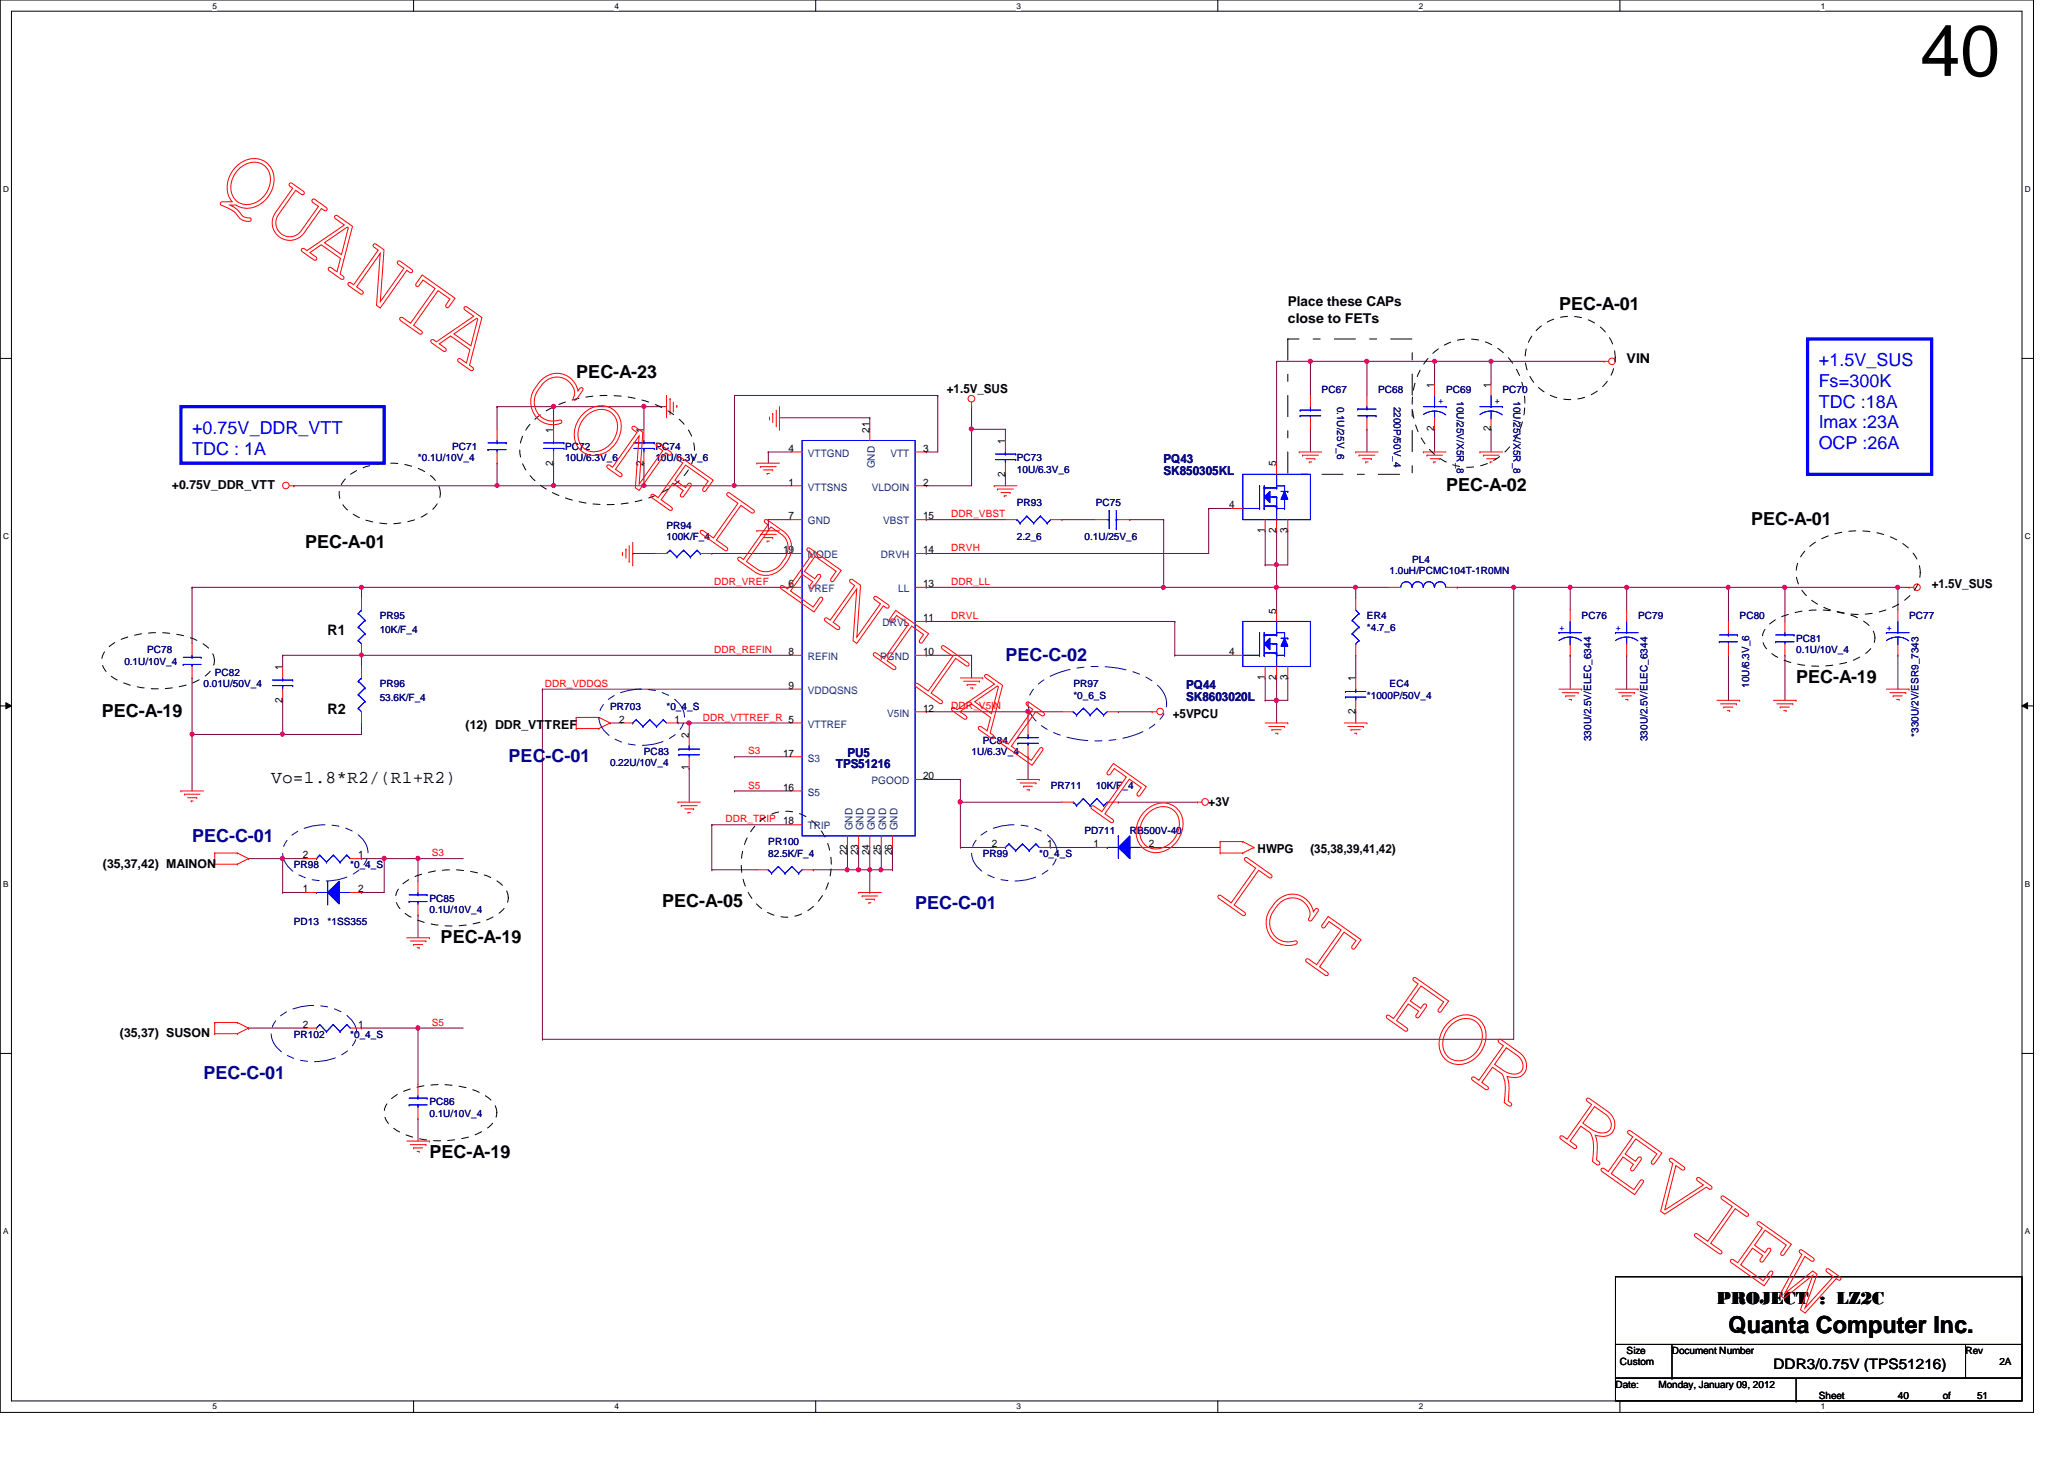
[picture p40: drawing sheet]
<svg xmlns="http://www.w3.org/2000/svg" width="297mm" height="210mm" viewBox="0 0 297 210" stroke-linecap="round" stroke-linejoin="round" font-family="sans-serif">
<defs><g id="words">
<text font-size="10.4" x="276.4" y="10.9">40</text>
<text font-size="3.4" x="248.7" y="191.7">Quanta Computer Inc.</text>
<g font-size="2.6">
<text x="224.4" y="44.7">PEC-A-01</text>
<text x="82.9" y="54.4">PEC-A-23</text>
<text x="208.1" y="70.7">PEC-A-02</text>
<text x="252" y="75.6">PEC-A-01</text>
<text x="43.9" y="78.8">PEC-A-01</text>
<text x="258.5" y="98.3">PEC-A-19</text>
<text x="14.6" y="103.2">PEC-A-19</text>
<text x="39" y="112.6">Vo=1.8*R2/(R1+R2)</text>
<text x="95.3" y="130.5">PEC-A-05</text>
<text x="63.4" y="135.7">PEC-A-19</text>
<text x="61.8" y="166.6">PEC-A-19</text>
<text x="247.1" y="187.7">PROJECT : LZ2C</text>
</g>
<g font-size="2.6" fill="#00f">
<text x="261.7" y="52.7">+1.5V_SUS</text>
<text x="261.7" y="55.7">Fs=300K</text>
<text x="261.7" y="58.6">TDC :18A</text>
<text x="27.6" y="62.4">+0.75V_DDR_VTT</text>
<text x="27.6" y="65.4">TDC : 1A</text>
<text x="261.7" y="61.6">Imax :23A</text>
<text x="261.7" y="64.6">OCP :26A</text>
</g>
<g font-size="2.6" fill="#0000a0">
<text x="144.7" y="95">PEC-C-02</text>
<text x="73.2" y="109.7">PEC-C-01</text>
<text x="27.6" y="121.1">PEC-C-01</text>
<text x="131.7" y="130.8">PEC-C-01</text>
<text x="29.3" y="155.2">PEC-C-01</text>
</g>
<g font-size="2.1">
<text x="47.2" y="91.3">R1</text>
<text x="47.2" y="102.7">R2</text>
<text x="255.2" y="197">DDR3/0.75V (TPS51216)</text>
</g>
<g font-size="1.9">
<text x="185.3" y="44.1">Place these CAPs</text>
<text x="185.3" y="46.4">close to FETs</text>
<text x="234.1" y="52.2">VIN</text>
</g>
<g font-size="1.8">
<text x="136.3" y="56.6">+1.5V_SUS</text>
<text x="24.7" y="70.4">+0.75V_DDR_VTT</text>
<text x="278" y="84.5">+1.5V_SUS</text>
<text x="67" y="104.9">(12) DDR_VTTREF</text>
<text x="168.8" y="103.3">+5VPCU</text>
<text x="173.9" y="115.9">+3V</text>
<text x="14.8" y="124.8">(35,37,42) MAINON</text>
<text x="181" y="122.7">HWPG</text>
<text x="188.6" y="122.7">(35,38,39,41,42)</text>
<text x="17.3" y="149.2">(35,37) SUSON</text>
</g>
<g font-size="1.8" fill="#000080">
<text x="167.5" y="66.7">PQ43</text>
<text x="167.5" y="68.3">SK850305KL</text>
<text x="170.7" y="99.2">PQ44</text>
<text x="170.7" y="100.8">SK8603020L</text>
<text x="120.3" y="110.5">TPS51216</text>
<text x="122" y="108.9">PU5</text>
</g>
<g font-size="1.5">
<text x="206.4" y="55.8" transform="rotate(-90 206.4 55.8)">1</text>
<text x="214.5" y="55.8" transform="rotate(-90 214.5 55.8)">1</text>
<text x="79.6" y="62.2" transform="rotate(-90 79.6 62.2)">1</text>
<text x="92.6" y="62.2" transform="rotate(-90 92.6 62.2)">1</text>
<text x="113.5" y="65">4</text>
<text x="125.1" y="62.2" transform="rotate(-90 125.1 62.2)">21</text>
<text x="132.8" y="65">3</text>
<text x="144.6" y="63.9" transform="rotate(-90 144.6 63.9)">1</text>
<text x="206.4" y="62.1" transform="rotate(-90 206.4 62.1)">2</text>
<text x="214.5" y="62.1" transform="rotate(-90 214.5 62.1)">2</text>
<text x="79.6" y="67" transform="rotate(-90 79.6 67)">2</text>
<text x="92.6" y="67" transform="rotate(-90 92.6 67)">2</text>
<text x="113.5" y="69.8">1</text>
<text x="132.8" y="69.8">2</text>
<text x="144.6" y="68.6" transform="rotate(-90 144.6 68.6)">2</text>
<text x="183.7" y="67.1" transform="rotate(-90 183.7 67.1)">5</text>
<text x="113.5" y="74.7">7</text>
<text x="132.8" y="74.7">15</text>
<text x="176.9" y="73.1">4</text>
<text x="182" y="76.7" transform="rotate(-90 182 76.7)">1</text>
<text x="183.7" y="76.7" transform="rotate(-90 183.7 76.7)">2</text>
<text x="185.3" y="76.7" transform="rotate(-90 185.3 76.7)">3</text>
<text x="112.7" y="79.6">19</text>
<text x="132.8" y="79.6">14</text>
<text x="113.5" y="84.5">6</text>
<text x="132.8" y="89.4">11</text>
<text x="132.8" y="84.5">13</text>
<text x="183.7" y="88.3" transform="rotate(-90 183.7 88.3)">5</text>
<text x="113.5" y="94.2">8</text>
<text x="132.8" y="94.2">10</text>
<text x="176.9" y="94.2">4</text>
<text x="40.6" y="101.1" transform="rotate(-90 40.6 101.1)">2</text>
<text x="40.6" y="96.4" transform="rotate(-90 40.6 96.4)">1</text>
<text x="113.5" y="99.1">9</text>
<text x="182" y="97.8" transform="rotate(-90 182 97.8)">1</text>
<text x="183.7" y="97.8" transform="rotate(-90 183.7 97.8)">2</text>
<text x="185.3" y="97.8" transform="rotate(-90 185.3 97.8)">3</text>
<text x="195.1" y="98" transform="rotate(-90 195.1 98)">1</text>
<text x="89.1" y="104">2</text>
<text x="97.1" y="104">1</text>
<text x="99.1" y="106.1" transform="rotate(-90 99.1 106.1)">2</text>
<text x="132.8" y="102.4">12</text>
<text x="195.1" y="102.7" transform="rotate(-90 195.1 102.7)">2</text>
<text x="99.1" y="110.8" transform="rotate(-90 99.1 110.8)">1</text>
<text x="112.7" y="108.8">17</text>
<text x="112.7" y="113.7">16</text>
<text x="132.8" y="112.1">20</text>
<text x="43.6" y="123.5">2</text>
<text x="51.6" y="123.5">1</text>
<text x="121.9" y="123" transform="rotate(-90 121.9 123)">22</text>
<text x="123.5" y="123" transform="rotate(-90 123.5 123)">23</text>
<text x="125.1" y="123" transform="rotate(-90 125.1 123)">24</text>
<text x="126.8" y="123" transform="rotate(-90 126.8 123)">25</text>
<text x="128.4" y="123" transform="rotate(-90 128.4 123)">26</text>
<text x="142.7" y="121.9">2</text>
<text x="150.7" y="121.9">1</text>
<text x="157.4" y="121.9">1</text>
<text x="165.4" y="121.9">2</text>
<text x="43.6" y="128.4">1</text>
<text x="51.6" y="128.4">2</text>
<text x="43.6" y="147.9">2</text>
<text x="51.6" y="147.9">1</text>
</g>
<g font-size="1.5" fill="#004080">
<text x="116.2" y="65.7">VTTGND</text>
<text x="128.1" y="65.7">VTT</text>
<text x="116.2" y="70.6">VTTSNS</text>
<text x="125.5" y="70.6">VLDOIN</text>
<text x="125.9" y="67.4" transform="rotate(-90 125.9 67.4)">GND</text>
<text x="116.2" y="75.4">GND</text>
<text x="127.1" y="75.4">VBST</text>
<text x="116.2" y="80.3">MODE</text>
<text x="126.7" y="80.3">DRVH</text>
<text x="116.2" y="85.2">VREF</text>
<text x="129.3" y="85.2">LL</text>
<text x="116.2" y="95">REFIN</text>
<text x="126.7" y="95">PGND</text>
<text x="127" y="90.1">DRVL</text>
<text x="116.2" y="99.8">VDDQSNS</text>
<text x="116.2" y="104.7">VTTREF</text>
<text x="127.7" y="103.1">V5IN</text>
<text x="116.2" y="109.6">S3</text>
<text x="125.4" y="112.8">PGOOD</text>
<text x="116.2" y="114.5">S5</text>
<text x="116.2" y="119.3">TRIP</text>
<text x="122.7" y="119.5" transform="rotate(-90 122.7 119.5)">GND</text>
<text x="124.3" y="119.5" transform="rotate(-90 124.3 119.5)">GND</text>
<text x="125.9" y="119.5" transform="rotate(-90 125.9 119.5)">GND</text>
<text x="127.5" y="119.5" transform="rotate(-90 127.5 119.5)">GND</text>
<text x="129.2" y="119.5" transform="rotate(-90 129.2 119.5)">GND</text>
</g>
<g font-size="1.4" fill="#000080">
<text x="190.2" y="56.6">PC67</text>
<text x="192.4" y="58.5" transform="rotate(90 192.4 58.5)">0.1U/25V_6</text>
<text x="198.3" y="56.6">PC68</text>
<text x="200.6" y="58.5" transform="rotate(90 200.6 58.5)">2200P/50V_4</text>
<text x="208.1" y="56.6">PC69</text>
<text x="209.7" y="57.7" transform="rotate(90 209.7 57.7)">10U/25V/X5R_8</text>
<text x="216.2" y="56.6">PC70</text>
<text x="217.8" y="57.7" transform="rotate(90 217.8 57.7)">10U/25V/X5R_8</text>
<text x="65.1" y="64.7">PC71</text>
<text x="81.3" y="64.7">PC72</text>
<text x="94.3" y="64.7">PC74</text>
<text x="60.2" y="66.4">*0.1U/10V_4</text>
<text x="81.3" y="66.4">10U/6.3V_6</text>
<text x="94.3" y="66.4">10U/6.3V_6</text>
<text x="146.3" y="66.4">PC73</text>
<text x="146.3" y="68">10U/6.3V_6</text>
<text x="95.9" y="76.1">PR94</text>
<text x="95.9" y="77.7">100K/F_4</text>
<text x="146.3" y="72.9">PR93</text>
<text x="146.3" y="77.7">2.2_6</text>
<text x="156.1" y="77.7">0.1U/25V_6</text>
<text x="157.7" y="72.9">PC75</text>
<text x="200" y="82.6">1.0uH/PCMC104T-1R0MN</text>
<text x="203.2" y="81">PL4</text>
<text x="54.6" y="89.1">PR95</text>
<text x="196.7" y="89.1">ER4</text>
<text x="227.6" y="89.1">PC76</text>
<text x="235.8" y="89.1">PC79</text>
<text x="250.4" y="89.1">PC80</text>
<text x="274.7" y="89.1">PC77</text>
<text x="17.9" y="95.6">0.1U/10V_4</text>
<text x="21.2" y="94">PC78</text>
<text x="54.6" y="91.1">10K/F_4</text>
<text x="196.7" y="90.8">*4.7_6</text>
<text x="258.5" y="92.4">PC81</text>
<text x="258.5" y="94">0.1U/10V_4</text>
<text x="29.3" y="98.9">0.01U/50V_4</text>
<text x="30.9" y="97.2">PC82</text>
<text x="54.6" y="98.9">PR96</text>
<text x="54.6" y="100.8">53.6K/F_4</text>
<text x="154.5" y="98.9">PR97</text>
<text x="154.5" y="100.5">*0_6_S</text>
<text x="196.7" y="100.5">*1000P/50V_4</text>
<text x="200" y="98.9">EC4</text>
<text x="251.7" y="99" transform="rotate(-90 251.7 99)">10U/6.3V_6</text>
<text x="87.8" y="102.1">PR703</text>
<text x="95.9" y="102.1">*0_4_S</text>
<text x="141.4" y="107">PC84</text>
<text x="229" y="106.6" transform="rotate(-90 229 106.6)">330U/2.5V/ELEC_6344</text>
<text x="237.1" y="106.6" transform="rotate(-90 237.1 106.6)">330U/2.5V/ELEC_6344</text>
<text x="276.1" y="106" transform="rotate(-90 276.1 106)">*330U/2V/ESR9_7343</text>
<text x="87.8" y="110.2">0.22U/10V_4</text>
<text x="92.7" y="108.6">PC83</text>
<text x="139.8" y="108.6">1U/6.3V_4</text>
<text x="151.2" y="113.5">PR711</text>
<text x="157.7" y="113.5">10K/F_4</text>
<text x="42.3" y="124.9">PR98</text>
<text x="50.4" y="124.9">*0_4_S</text>
<text x="110.6" y="121.6">PR100</text>
<text x="110.6" y="123.3">82.5K/F_4</text>
<text x="141.4" y="123.3">PR99</text>
<text x="149.6" y="123.3">*0_4_S</text>
<text x="156.1" y="120">PD711</text>
<text x="162.6" y="120">RB500V-40</text>
<text x="61.8" y="129.8">PC85</text>
<text x="61.8" y="131.4">0.1U/10V_4</text>
<text x="42.3" y="133">PD13</text>
<text x="47.2" y="133">*1SS355</text>
<text x="42.3" y="149.3">PR102</text>
<text x="50.4" y="149.3">*0_4_S</text>
<text x="61.8" y="159">PC86</text>
<text x="61.8" y="160.7">0.1U/10V_4</text>
</g>
<g font-size="1.4" fill="#00f">
<text x="207" y="58.1">+</text>
<text x="215.1" y="58.1">+</text>
<text x="224.4" y="90.7">+</text>
<text x="232.5" y="90.7">+</text>
<text x="271.5" y="90.7">+</text>
</g>
<g font-size="1.4" fill="#f00">
<text x="136.9" y="74.4">DDR_VBST</text>
<text x="136.9" y="79.3">DRVH</text>
<text x="102.8" y="84.2">DDR_VREF</text>
<text x="136.9" y="89.1">DRVL</text>
<text x="136.9" y="84.2">DDR_LL</text>
<text x="102.8" y="93.9">DDR_REFIN</text>
<text x="78.4" y="98.8">DDR_VDDQS</text>
<text x="101.1" y="103.7">DDR_VTTREF_R 5</text>
<text x="136.9" y="102.1">DDR_V5IN</text>
<text x="107.7" y="113.5">S5</text>
<text x="107.7" y="108.5">S3</text>
<text x="104.4" y="118.3">DDR_TRIP 18</text>
<text x="62.1" y="123.2">S3</text>
<text x="62.1" y="147.6">S5</text>
</g>
<g font-size="1.4">
<text x="233.1" y="196.4">Custom</text>
<text x="234.1" y="194.8">Size</text>
<text x="240.6" y="194.8">Document Number</text>
<text x="282.9" y="194.8">Rev</text>
<text x="287.7" y="196.4">2A</text>
<text x="232.5" y="199.6">Date:</text>
<text x="238.7" y="199.6">Monday, January 09, 2012</text>
<text x="261.7" y="201.3">Sheet</text>
<text x="273.1" y="201.3">40</text>
<text x="279.6" y="201.3">of</text>
<text x="284.5" y="201.3">51</text>
</g>
<g font-size="1.2">
<text x="30.6" y="1.2">5</text>
<text x="88.4" y="1.2">4</text>
<text x="146.3" y="1.2">3</text>
<text x="204.2" y="1.2">2</text>
<text x="262" y="1.2">1</text>
<text x=".5" y="27.6">D</text>
<text x="291.4" y="27.6">D</text>
<text x=".5" y="77.6">C</text>
<text x="291.4" y="77.6">C</text>
<text x=".5" y="127.6">B</text>
<text x="291.4" y="127.6">B</text>
<text x=".5" y="177.6">A</text>
<text x="291.4" y="177.6">A</text>
<text x="30.6" y="202.8">5</text>
<text x="88.4" y="202.8">4</text>
<text x="146.3" y="202.8">3</text>
<text x="204.2" y="202.8">2</text>
<text x="262" y="202.8">1</text>
</g>
</g></defs>
<path d="M0 0h292.6v203.2h-292.6zM1.6 1.6h289.4v199.9h-289.4z" fill="none" stroke="#000" stroke-width=".14"/>
<g fill="#fff">
<path d="M30.6 .2h.6v1.3h-.6z"/>
<path d="M30.6 201.7h.6v1.3h-.6z"/>
</g>
<path d="M59.5 0v1.6M59.5 201.5v1.7" fill="none" stroke="#000" stroke-width=".14"/>
<g fill="#fff">
<path d="M88.4 .2h.6v1.3h-.6z"/>
<path d="M88.4 201.7h.6v1.3h-.6z"/>
</g>
<path d="M117.4 0v1.6M117.4 201.5v1.7" fill="none" stroke="#000" stroke-width=".14"/>
<g fill="#fff">
<path d="M146.3 .2h.6v1.3h-.6z"/>
<path d="M146.3 201.7h.6v1.3h-.6z"/>
</g>
<path d="M175.3 0v1.6M175.3 201.5v1.7" fill="none" stroke="#000" stroke-width=".14"/>
<g fill="#fff">
<path d="M204.2 .2h.6v1.3h-.6z"/>
<path d="M204.2 201.7h.6v1.3h-.6z"/>
</g>
<path d="M233.1 0v1.6M233.1 201.5v1.7" fill="none" stroke="#000" stroke-width=".14"/>
<g fill="#fff">
<path d="M262 .2h.6v1.3h-.6z"/>
<path d="M262 201.7h.6v1.3h-.6z"/>
<path d="M.5 26.6h.8v1.3h-.8z"/>
<path d="M291.4 26.6h.8v1.3h-.8z"/>
<path d="M.5 76.5h.8v1.4h-.8z"/>
<path d="M291.4 76.5h.8v1.4h-.8z"/>
</g>
<path d="M0 51.6h1.6M291 51.6h1.6" fill="none" stroke="#000" stroke-width=".14"/>
<g fill="#fff">
<path d="M.5 126.5h.7v1.3h-.7z"/>
<path d="M291.4 126.5h.7v1.3h-.7z"/>
</g>
<path d="M0 101.6h1.6M.8 101.1l.8 .5-.8 .4zM291 101.6l.8-.5v.9zM291 101.6h1.6" fill="none" stroke="#000" stroke-width=".14"/>
<path d="M.8 101.1l.8 .5-.8 .4zM291 101.6l.8-.5v.9z" fill="#000"/>
<g fill="#fff">
<path d="M.5 176.5h.7v1.3h-.7z"/>
<path d="M291.4 176.5h.7v1.3h-.7z"/>
</g>
<path d="M0 151.6h1.6M291 151.6h1.6" fill="none" stroke="#000" stroke-width=".14"/>
<path d="M214.6 52h.1M214.6 52h16.2M42.3 69.9h.1M42.3 69.9h29.2M226 84.5h.1M226 84.5h8.1" fill="none" stroke="#800040" stroke-width=".14"/>
<circle cx="226" cy="84.5" r=".3" fill="#f0f"/>
<circle cx="226" cy="84.5" r=".3" fill="none" stroke="#f0f" stroke-width=".14"/>
<path d="M148 102.4h.1M148 102.4h4.8" fill="none" stroke="#800040" stroke-width=".14"/>
<circle cx="147.9" cy="102.4" r=".31" fill="#f0f"/>
<circle cx="147.9" cy="102.4" r=".31" fill="none" stroke="#f0f" stroke-width=".14"/>
<path d="M169.1 89.4h.1M169.1 89.4v4.9M217.8 84.5h.1M217.8 84.5v65M148 108.9h.1M148 108.9v3.2" fill="none" stroke="#800040" stroke-width=".14"/>
<circle cx="217.8" cy="84.5" r=".3" fill="#f0f"/>
<circle cx="217.8" cy="84.5" r=".3" fill="none" stroke="#f0f" stroke-width=".14"/>
<g fill="none" stroke="#800040" stroke-width=".14">
<path d="M92.7 58.5h.1M92.7 58.5h3.2M206.5 52h.1M206.5 52h8.1M214.6 52h.1M214.6 52v3.2M91.1 79.6h.1M91.1 79.6h3.2M173.9 73.2h.1M173.9 73.2h3.3M182.1 76.4h.1M182.1 76.4v4.9"/>
<path d="M185.3 76.4h.1M185.3 76.4v4.9h-1.6M183.7 81.3h.1M183.7 97.5h.1M183.7 97.5v3.3M185.3 97.5h.1M185.3 97.5v3.3M105.7 113.8h.1M105.7 113.8h8.1"/>
</g>
<circle cx="214.6" cy="52" r=".3" fill="#f0f"/>
<circle cx="214.6" cy="52" r=".3" fill="none" stroke="#f0f" stroke-width=".14"/>
<g fill="none" stroke="#800040" stroke-width=".14">
<path d="M71.5 58.5h.1M71.5 58.5v3.3M79.7 58.5h.1M79.7 58.5v3.3M206.5 52h.1M206.5 52v3.2M102.4 79.6h.1M102.4 79.6h11.4M173.9 73.2h.1M173.9 73.2v6.4M133.3 89.4h.1M133.3 89.4h35.8"/>
<path d="M182.1 97.5h.1M182.1 97.5v3.3M226 94.3h.1M226 84.5h.1M226 84.5v3.3M226 94.3v4.8M234.1 84.5h.1M234.1 94.3h.1M234.1 84.5v3.3M234.1 94.3v4.8M105.7 108.9h.1M105.7 108.9h8.1"/>
<path d="M148 102.4h.1M148 102.4v1.6"/>
</g>
<circle cx="206.5" cy="52" r=".3" fill="#f0f"/>
<circle cx="206.5" cy="52" r=".3" fill="none" stroke="#f0f" stroke-width=".14"/>
<path d="M79.7 58.5h.1M79.7 58.5h13M92.7 58.5h.1M92.7 58.5v3.3M133.3 79.6h.1M133.3 79.6h40.6M169.1 94.3h.1M169.1 94.3h8.1" fill="none" stroke="#800040" stroke-width=".14"/>
<circle cx="92.7" cy="58.5" r=".31" fill="#f0f"/>
<circle cx="92.7" cy="58.5" r=".31" fill="none" stroke="#f0f" stroke-width=".14"/>
<circle cx="79.7" cy="58.5" r=".31" fill="#f0f"/>
<circle cx="79.7" cy="58.5" r=".31" fill="none" stroke="#f0f" stroke-width=".14"/>
<path d="M144.7 68.2h.1M144.7 68.2v1.7M167.5 74.8h.1M167.5 74.8v9.7h-34.2M133.3 84.5h.1M102.4 118.7h.1M102.4 118.7h11.4M183.7 100.8h.1M183.7 100.8h1.6" fill="none" stroke="#800040" stroke-width=".14"/>
<circle cx="183.7" cy="100.7" r=".3" fill="#f0f"/>
<circle cx="183.7" cy="100.7" r=".3" fill="none" stroke="#f0f" stroke-width=".14"/>
<path d="M182.1 100.8h.1M182.1 100.8h1.6M183.7 100.8h.1M183.7 100.8v3.2" fill="none" stroke="#800040" stroke-width=".14"/>
<circle cx="183.7" cy="100.7" r=".3" fill="#f0f"/>
<circle cx="183.7" cy="100.7" r=".3" fill="none" stroke="#f0f" stroke-width=".14"/>
<g fill="none" stroke="#800040" stroke-width=".14">
<path d="M79.7 66.6h.1M79.7 66.6v3.3M92.7 66.6h.1M92.7 66.6v3.3M110.6 65h.1M110.6 74.8h.1M110.6 74.8h3.2M110.6 65h3.2M110.6 65v1.6M110.6 74.8v1.6M125.2 60.1h.1M125.2 60.1v1.7"/>
<path d="M162.6 74.8h.1M162.6 74.8h4.9M183.7 76.4h.1M183.7 76.4v4.9h-1.6M52 84.5h.1M52 84.5h61.8M133.3 94.3h.1M133.3 94.3h6.5M182.1 81.3h.1M183.7 84.5h.1M183.7 84.5v3.3M78.1 149.5h.1"/>
<path d="M78.1 149.5h139.7"/>
</g>
<circle cx="52" cy="84.5" r=".3" fill="#f0f"/>
<circle cx="52" cy="84.5" r=".3" fill="none" stroke="#f0f" stroke-width=".14"/>
<g fill="none" stroke="#800040" stroke-width=".14">
<path d="M105.7 56.9h.1M105.7 56.9h29.3M105.7 56.9v13M135 56.9h.1M135 56.9v8.1M139.8 58.5h.1M139.8 58.5v11.4h-6.5M133.3 69.9h.1M139.8 61.8h.1M139.8 61.8h4.9M144.7 61.8h.1M144.7 61.8v1.6"/>
<path d="M27.6 84.5h.1M27.6 84.5v8.1M139.8 94.3h.1M139.8 94.3v3.2"/>
</g>
<circle cx="139.8" cy="61.7" r=".31" fill="#f0f"/>
<circle cx="139.8" cy="61.7" r=".31" fill="none" stroke="#f0f" stroke-width=".14"/>
<g fill="none" stroke="#800040" stroke-width=".14">
<path d="M71.5 58.5h.1M71.5 58.5h8.2M92.7 69.9h.1M92.7 69.9h13M133.3 74.8h.1M133.3 65h.1M133.3 74.8h11.4M133.3 65h1.7M152.8 74.8h.1M152.8 74.8h4.9M40.7 94.3h.1M40.7 94.3h11.3"/>
<path d="M78.1 99.1h.1M78.1 99.1v50.4M78.1 99.1h35.7"/>
</g>
<circle cx="92.7" cy="69.8" r=".3" fill="#f0f"/>
<circle cx="92.7" cy="69.8" r=".3" fill="none" stroke="#f0f" stroke-width=".14"/>
<path d="M105.7 69.9h.1M105.7 69.9h8.1" fill="none" stroke="#800040" stroke-width=".14"/>
<circle cx="105.7" cy="69.8" r=".3" fill="#f0f"/>
<circle cx="105.7" cy="69.8" r=".3" fill="none" stroke="#f0f" stroke-width=".14"/>
<path d="M167.5 84.5h.1M167.5 84.5h16.2" fill="none" stroke="#800040" stroke-width=".14"/>
<circle cx="167.4" cy="84.5" r=".3" fill="#f0f"/>
<circle cx="167.4" cy="84.5" r=".3" fill="none" stroke="#f0f" stroke-width=".14"/>
<path d="M71.5 66.6h.1M71.5 69.9h.1M71.5 66.6v3.3M71.5 69.9h8.2M27.6 105.7h.1M27.6 105.7v8.1M160.9 102.4h.1M160.9 102.4h4.9" fill="none" stroke="#800040" stroke-width=".14"/>
<circle cx="79.7" cy="69.8" r=".29" fill="#f0f"/>
<circle cx="79.7" cy="69.8" r=".29" fill="none" stroke="#f0f" stroke-width=".14"/>
<circle cx="71.5" cy="69.8" r=".29" fill="#f0f"/>
<circle cx="71.5" cy="69.8" r=".29" fill="none" stroke="#f0f" stroke-width=".14"/>
<path d="M196.7 52h.1M196.7 52h9.8M79.7 69.9h.1M79.7 69.9h13M209.7 84.5h.1M209.7 84.5h16.3M217.8 84.5h.1" fill="none" stroke="#800040" stroke-width=".14"/>
<circle cx="196.7" cy="52" r=".31" fill="#f0f"/>
<circle cx="196.7" cy="52" r=".31" fill="none" stroke="#f0f" stroke-width=".14"/>
<path d="M40.7 105.7h.1M52 104h.1M52 104v1.7h-11.3" fill="none" stroke="#800040" stroke-width=".14"/>
<circle cx="40.6" cy="105.6" r=".29" fill="#f0f"/>
<circle cx="40.6" cy="105.6" r=".29" fill="none" stroke="#f0f" stroke-width=".14"/>
<path d="M27.6 97.5h.1M27.6 97.5v8.2M27.6 105.7h.1M40.7 100.8h.1M40.7 100.8v4.9h-13.1" fill="none" stroke="#800040" stroke-width=".14"/>
<circle cx="27.6" cy="105.6" r=".3" fill="#f0f"/>
<circle cx="27.6" cy="105.6" r=".3" fill="none" stroke="#f0f" stroke-width=".14"/>
<g fill="none" stroke="#800040" stroke-width=".14">
<path d="M112.2 60.1h.1M112.2 60.1h13M27.6 84.5h.1M27.6 84.5h24.4M40.7 94.3h.1M40.7 94.3v1.6M52 94.3h.1M52 84.5h.1M52 84.5v1.6M52 94.3v1.6M52 94.3h61.8M273.1 84.5h.1"/>
<path d="M273.1 84.5h1.6"/>
</g>
<circle cx="52" cy="94.2" r=".3" fill="#f0f"/>
<circle cx="52" cy="94.2" r=".3" fill="none" stroke="#f0f" stroke-width=".14"/>
<path d="M183.7 52h.1M183.7 52v14.6M183.7 52h13M188.6 52h.1M188.6 52v4.9M196.7 52h.1M196.7 52v4.9" fill="none" stroke="#800040" stroke-width=".14"/>
<circle cx="188.6" cy="52" r=".31" fill="#f0f"/>
<circle cx="188.6" cy="52" r=".31" fill="none" stroke="#f0f" stroke-width=".14"/>
<path d="M188.6 61.8h.1M188.6 61.8v3.2M196.7 61.8h.1M196.7 61.8v3.2M248.7 94.3h.1M248.7 94.3v6.5M256.9 94.3h.1M256.9 84.5h.1M256.9 84.5v4.9M256.9 94.3v6.5" fill="none" stroke="#800040" stroke-width=".14"/>
<circle cx="256.8" cy="84.5" r=".3" fill="#f0f"/>
<circle cx="256.8" cy="84.5" r=".3" fill="none" stroke="#f0f" stroke-width=".14"/>
<path d="M248.7 84.5h.1M248.7 84.5v4.9" fill="none" stroke="#800040" stroke-width=".14"/>
<circle cx="248.7" cy="84.5" r=".3" fill="#f0f"/>
<circle cx="248.7" cy="84.5" r=".3" fill="none" stroke="#f0f" stroke-width=".14"/>
<path d="M183.7 81.3h.1M183.7 81.3v3.2M195.1 94.3h.1M195.1 94.3v3.2M248.7 84.5h.1M248.7 84.5h8.2M195.1 102.4h.1M195.1 102.4v1.6" fill="none" stroke="#800040" stroke-width=".14"/>
<circle cx="183.7" cy="81.2" r=".3" fill="#f0f"/>
<circle cx="183.7" cy="81.2" r=".3" fill="none" stroke="#f0f" stroke-width=".14"/>
<path d="M183.7 84.5h.1M183.7 84.5h11.4M195.1 84.5h.1M195.1 84.5v1.6M133.3 102.4h.1M133.3 102.4h14.7" fill="none" stroke="#800040" stroke-width=".14"/>
<circle cx="195.1" cy="84.5" r=".3" fill="#f0f"/>
<circle cx="195.1" cy="84.5" r=".3" fill="none" stroke="#f0f" stroke-width=".14"/>
<circle cx="183.7" cy="84.5" r=".3" fill="#f0f"/>
<circle cx="183.7" cy="84.5" r=".3" fill="none" stroke="#f0f" stroke-width=".14"/>
<path d="M234.1 84.5h.1M234.1 84.5h14.6M256.9 84.5h.1M256.9 84.5h16.2" fill="none" stroke="#800040" stroke-width=".14"/>
<circle cx="234.1" cy="84.5" r=".3" fill="#f0f"/>
<circle cx="234.1" cy="84.5" r=".3" fill="none" stroke="#f0f" stroke-width=".14"/>
<path d="M195.1 84.5h.1M195.1 84.5h4.9M99.2 104h.1M99.2 104h14.6" fill="none" stroke="#800040" stroke-width=".14"/>
<circle cx="99.2" cy="104" r=".31" fill="#f0f"/>
<circle cx="99.2" cy="104" r=".31" fill="none" stroke="#f0f" stroke-width=".14"/>
<g fill="none" stroke="#800040" stroke-width=".14">
<path d="M87.8 104h.1M87.8 104h1.6M97.6 104h.1M97.6 104h1.6M99.2 110.5h.1M99.2 104h.1M99.2 104v1.7M99.2 110.5v4.9M138.2 115.4h.1M138.2 115.4v6.5M138.2 115.4h14.6M138.2 121.9h.1"/>
<path d="M138.2 121.9h4.9M151.2 121.9h.1M151.2 121.9h6.5"/>
</g>
<circle cx="138.2" cy="115.4" r=".31" fill="#f0f"/>
<circle cx="138.2" cy="115.4" r=".31" fill="none" stroke="#f0f" stroke-width=".14"/>
<g fill="none" stroke="#800040" stroke-width=".14">
<path d="M160.9 115.4h.1M160.9 115.4h11.4M60.2 123.5h.1M60.2 131.7h.1M60.2 123.5v3.3M60.2 131.7v3.2M60.2 123.5h6.5M165.8 121.9h.1M165.8 121.9h9.8M52 147.9h.1M52 147.9h8.2M60.2 147.9h.1"/>
<path d="M60.2 147.9v8.1"/>
</g>
<circle cx="60.1" cy="123.5" r=".31" fill="#f0f"/>
<circle cx="60.1" cy="123.5" r=".31" fill="none" stroke="#f0f" stroke-width=".14"/>
<path d="M40.7 123.5h.1M40.7 123.5h3.2" fill="none" stroke="#800040" stroke-width=".14"/>
<circle cx="40.6" cy="123.5" r=".31" fill="#f0f"/>
<circle cx="40.6" cy="123.5" r=".31" fill="none" stroke="#f0f" stroke-width=".14"/>
<path d="M60.2 147.9h.1M60.2 147.9h6.5" fill="none" stroke="#800040" stroke-width=".14"/>
<circle cx="60.1" cy="147.9" r=".31" fill="#f0f"/>
<circle cx="60.1" cy="147.9" r=".31" fill="none" stroke="#f0f" stroke-width=".14"/>
<path d="M52 128.4h.1M55.3 123.5h.1M55.3 123.5h4.9M55.3 123.5v4.9h-3.3M60.2 160.9h.1M60.2 160.9v3.3" fill="none" stroke="#800040" stroke-width=".14"/>
<circle cx="55.3" cy="123.5" r=".31" fill="#f0f"/>
<circle cx="55.3" cy="123.5" r=".31" fill="none" stroke="#f0f" stroke-width=".14"/>
<g fill="none" stroke="#800040" stroke-width=".14">
<path d="M273.1 94.3h.1M273.1 84.5h.1M273.1 84.5v3.3M273.1 94.3v4.8M35.8 123.5h.1M35.8 123.5h4.9M40.7 128.4h.1M40.7 123.5h.1M40.7 128.4h3.2M40.7 123.5v4.9M52 123.5h.1M52 123.5h3.3"/>
<path d="M35.8 147.9h.1M35.8 147.9h8.1"/>
</g>
<circle cx="273.1" cy="84.5" r=".3" fill="#f0f"/>
<circle cx="273.1" cy="84.5" r=".3" fill="none" stroke="#f0f" stroke-width=".14"/>
<path d="M123.6 125.1h.1M123.6 125.1h1.6M126.8 125.1h.1M126.8 121.9v3.2" fill="none" stroke="#800040" stroke-width=".14"/>
<circle cx="126.8" cy="125.1" r=".3" fill="#f0f"/>
<circle cx="126.8" cy="125.1" r=".3" fill="none" stroke="#f0f" stroke-width=".14"/>
<path d="M125.2 125.1h.1M125.2 125.1h1.6" fill="none" stroke="#800040" stroke-width=".14"/>
<circle cx="125.2" cy="125.1" r=".3" fill="#f0f"/>
<circle cx="125.2" cy="125.1" r=".3" fill="none" stroke="#f0f" stroke-width=".14"/>
<g fill="none" stroke="#800040" stroke-width=".14">
<path d="M102.4 125.1h.1M102.4 125.1h6.5M117 125.1h.1M117 125.1h6.6M122 125.1h.1M122 121.9v3.2M123.6 125.1h.1M125.2 128.4h.1M125.2 125.1v3.3M126.8 125.1h.1M126.8 125.1h1.6M128.4 125.1h.1"/>
<path d="M128.4 121.9v3.2"/>
</g>
<circle cx="121.9" cy="125.1" r=".3" fill="#f0f"/>
<circle cx="121.9" cy="125.1" r=".3" fill="none" stroke="#f0f" stroke-width=".14"/>
<circle cx="123.6" cy="125.1" r=".31" fill="#f0f"/>
<circle cx="123.6" cy="125.1" r=".31" fill="none" stroke="#f0f" stroke-width=".14"/>
<g fill="none" stroke="#800040" stroke-width=".14">
<path d="M206.5 61.8h.1M206.5 61.8v3.2M214.6 61.8h.1M214.6 61.8v3.2M102.4 118.7h.1M102.4 118.7v6.4M133.3 112.1h4.9M138.2 112.1h.1M138.2 115.4h.1M138.2 112.1v3.3M123.6 121.9h.1M123.6 121.9v3.2"/>
<path d="M125.2 125.1h.1M125.2 121.9v3.2"/>
</g>
<g fill="none" stroke="#f00" stroke-width=".14">
<path d="M95.9 56.9h.1M95.9 56.9v3.2M96.4 57.4h.1M96.4 57.4v2.2M96.9 59.1h.1M96.9 57.9v1.2M97.4 58.3h.1M97.4 58.3v.4M110.7 60v.3M111.2 59.5h.1M111.2 59.5v1.3M111.7 59v2.3"/>
<path d="M112.2 58.5v3.3M139.8 58.5h.1M139.8 57.9v.6M230.8 52h.1M230.8 52h.7M41.7 69.9h.6M42.3 69.9h.1M89.6 79.8h.1M89.6 79.5v.3M90.1 79h.1M90.1 79v1.3M90.5 78.5v2.3"/>
<path d="M91.1 78v3.3M108.9 66.6h.1M108.9 76.4h.1M108.9 66.6h3.3M108.9 76.4h3.3M109.4 67.1h.1M109.4 76.9h.1M109.4 67.1h2.3M109.4 76.9h2.3M109.9 67.6h1.3M109.9 77.3h1.3M110.4 68.1h.1"/>
<path d="M110.4 77.9h.1M110.4 68.1h.3M110.4 77.9h.3M110.7 60.3h.1M111.2 67.6h.1M111.2 77.3h.1M111.7 61.3h.1M112.2 61.8h.1M143.1 69.9h.1M143.1 69.9h3.2M143.5 70.4h.1M143.5 70.4h2.3"/>
<path d="M144.1 70.9h1.3M144.5 71.3h.1M144.5 71.3h.4M145.4 70.9h.1M187 65h.1M187 65h3.2M187.4 65.5h.1M187.4 65.5h2.3M188 66h1.2M188.4 66.5h.1M188.4 66.5h.4M189.2 66h.1"/>
<path d="M195.1 65h.1M195.1 65h3.2M195.6 65.5h.1M195.6 65.5h2.3M196.1 66h1.3M196.6 66.5h.1M196.6 66.5h.3M197.4 66h.1M204.8 65h.1M204.8 65h3.3M205.4 65.5h.1M205.4 65.5h2.2"/>
<path d="M205.8 66h1.3M206.3 66.5h.1M206.3 66.5h.3M207.1 66h.1M213 65h.1M213 65h3.2M213.5 65.5h.1M213.5 65.5h2.2M213.9 66h1.4M214.5 66.5h.1M214.5 66.5h.3M215.3 66h.1"/>
<path d="M90.5 80.8h.1M91.1 81.3h.1M138.2 97.5h3.2M138.7 98h2.3M139.2 98.5h.1M139.2 98.5h1.3M139.7 99h.3M140 99h.1M141 98h.1M141.4 97.5h.1M224.4 99.1h3.2M224.8 99.7h2.3"/>
<path d="M227.1 99.7h.1M227.6 99.1h.1M232.5 99.1h3.3M233 99.7h2.2M235.2 99.7h.1M235.8 99.1h.1M271.5 99.1h3.2M272 99.7h2.3M274.3 99.7h.1M274.7 84.5h.1M274.7 99.1h.1M274.7 84.5h.7"/>
<path d="M26 113.8h.1M26 113.8h3.3M26.5 114.3h.1M26.5 114.3h2.3M27 114.8h1.3M27.5 115.2h.1M27.5 115.2h.3M28.3 114.8h.1M82.9 104.8h.1M82.9 103.2h.1M82.9 104.8h3.3M82.9 103.2v1.6"/>
<path d="M82.9 103.2h3.3M86.2 104.8h.1M86.2 103.2h.1M86.2 103.2l1.6 .8M87.8 104h.1M87.8 104l-1.6 .8M97.6 115.4h.1M97.6 115.4h3.2M98 115.9h.1M98 115.9h2.3M98.5 116.4h1.3M99 116.9h.1"/>
<path d="M99 116.9h.4M99.8 116.4h.1M146.3 112.1h3.3M146.8 112.6h2.3M147.3 113.1h.1M147.3 113.1h1.3M147.8 113.6h.3M148.1 113.6h.1M149.1 112.6h.1M149.6 112.1h.1M165.8 102.4h.1M165.8 102.4h.7"/>
<path d="M172.3 115.4h.1M172.3 115.4h.7M182.1 104h3.2M182.6 104.5h2.3M183 105h.1M183 105h1.4M183.6 105.5h.3M183.9 105.5h.1M184.9 104.5h.1M185.3 104h.1M193.5 104h3.2M194 104.5h2.2"/>
<path d="M194.4 105h.1M194.4 105h1.3M194.9 105.5h.3M195.2 105.5h.1M196.2 104.5h.1M196.7 104h.1M225.3 100.1h.1M225.3 100.1h1.3M225.8 100.6h.3M226.1 100.6h.1M233.5 100.1h.1M233.5 100.1h1.3"/>
<path d="M233.9 100.6h.4M234.3 100.6h.1M247.1 100.8h3.3M247.6 101.3h2.3M248.1 101.7h.1M248.1 101.7h1.3M248.6 102.2h.3M248.9 102.2h.1M249.9 101.3h.1M250.4 100.8h.1M255.2 100.8h3.3M255.7 101.3h2.3"/>
<path d="M256.2 101.7h.1M256.2 101.7h1.3M256.7 102.2h.3M257 102.2h.1M258 101.3h.1M258.5 100.8h.1M272.5 100.1h.1M272.5 100.1h1.3M273 100.6h.3M273.3 100.6h.1M30.9 124.3h.1M30.9 122.7h.1"/>
<path d="M30.9 122.7v1.6M30.9 122.7h3.3M30.9 124.3h3.3M34.2 124.3h.1M34.2 122.7h.1M34.2 122.7l1.6 .8M35.8 123.5h.1M35.8 123.5l-1.6 .8M58.5 134.9h3.3M59.1 135.4h2.2M59.5 135.9h.1M59.5 135.9h1.3"/>
<path d="M60 136.4h.3M60.3 136.4h.1M61.3 135.4h.1M61.8 134.9h.1M123.6 128.4h.1M123.6 128.4h3.2M124.1 128.9h.1M124.1 128.9h2.2M124.5 129.4h1.4M125 129.9h.1M125 129.9h.3M125.9 129.4h.1"/>
<path d="M175.6 121.1h.1M175.6 122.7h.1M175.6 122.7h3.3M175.6 121.1h3.3M175.6 121.1v1.6M178.9 122.7h.1M178.9 121.1h.1M178.9 121.1l1.6 .8M180.5 121.9h.1M180.5 121.9l-1.6 .8M30.9 148.7h.1M30.9 147.1h.1"/>
<path d="M30.9 148.7h3.3M30.9 147.1v1.6M30.9 147.1h3.3M34.2 148.7h.1M34.2 147.1h.1M34.2 147.1l1.6 .8M35.8 147.9h.1M35.8 147.9l-1.6 .8M58.5 164.2h3.3M59.1 164.7h2.2M59.5 165.1h.1M59.5 165.1h1.3"/>
<path d="M60 165.7h.3M60.3 165.7h.1M61.3 164.7h.1M61.8 164.2h.1"/>
<circle cx="139.8" cy="57.4" r=".48"/>
<circle cx="232" cy="52" r=".47"/>
<circle cx="41.1" cy="69.8" r=".47"/>
<circle cx="275.9" cy="84.5" r=".47"/>
<circle cx="167" cy="102.4" r=".47"/>
<circle cx="173.4" cy="115.4" r=".48"/>
</g>
<path d="M232.5 183.7h58.5v14.6h-58.5zM232.5 198.3h58.5v3.2h-58.5zM232.5 193.4h58.5v4.9h-58.5zM240.6 198.3h.1M240.6 193.4v4.9M258.5 198.3v3.2M282.9 193.4h.1M282.9 193.4v4.9M258.5 201.5h.1" fill="none" stroke="#000" stroke-width=".14"/>
<path d="M26 58.5h29.3v8.1h-29.3zM260.1 48.8h17.9v19.4h-17.9z" fill="none" stroke="#00f" stroke-width=".47"/>
<path d="M185.3 48.8h17.9v19.4h-17.9z" fill="none" stroke="#000" stroke-width=".14" stroke-dasharray="3 2 1 2"/>
<path d="M206.4 50.7a7.5 7.5 0 0 1 11.4 1.6 10 10 0 0 1-2.4 13.7 7.4 7.4 0 0 1-10.5-2.4 10.1 10.1 0 0 1 1.5-12.9zM221.4 47.3a6.7 6.7 0 0 1 10.7 2.3 6.1 6.1 0 0 1-6.1 7.9 6.1 6.1 0 0 1-6.2-7.9l.4-.9 .5-.7zM49.6 69a9.3 9.3 0 0 1 7.7-2.3 8.1 8.1 0 0 1 5.3 2.3 2.97 2.97 0 0 1-.6 4.6 10.5 10.5 0 0 1-11.8 0 3 3 0 0 1-.6-4.6zM77 60.3a15.7 15.7 0 0 1 10.4-3.4 15.8 15.8 0 0 1 10.3 3.4 5.6 5.6 0 0 1 0 8.9 15.7 15.7 0 0 1-10.3 3.4 15.7 15.7 0 0 1-10.4-3.4 5.6 5.6 0 0 1 0-8.9zM259.9 79.1a11.2 11.2 0 0 1 10.1-2.5 8.3 8.3 0 0 1 6 4 4.6 4.6 0 0 1-1.8 5.7 12 12 0 0 1-13.5 0 4.6 4.6 0 0 1-.8-7.2zM15.5 93.2a9.9 9.9 0 0 1 5.9-2.1 13.3 13.3 0 0 1 7.9 1.6 2.79 2.79 0 0 1 1.5 3 4.7 4.7 0 0 1-3.3 2.6 14.7 14.7 0 0 1-10.5-.4 3.7 3.7 0 0 1-2.4-2.9l.1-.6 .4-.6zM254.5 89.9a9.9 9.9 0 0 1 5.9-2.1 13.3 13.3 0 0 1 7.9 1.6 2.79 2.79 0 0 1 1.4 3 4.7 4.7 0 0 1-3.2 2.7 14.7 14.7 0 0 1-10.5-.4 3.7 3.7 0 0 1-2.4-2.9l.1-.7 .3-.6zM108.9 118.6a5.8 5.8 0 0 1 9.1 .7 8.5 8.5 0 0 1-1.3 11.4 5.8 5.8 0 0 1-8.4-1.4 8.6 8.6 0 0 1 .6-10.7zM57.8 127.3a9.9 9.9 0 0 1 5.9-2.1 13.3 13.3 0 0 1 7.9 1.6 2.79 2.79 0 0 1 1.4 3 4.7 4.7 0 0 1-3.2 2.6 14.7 14.7 0 0 1-10.5-.4 3.7 3.7 0 0 1-2.4-2.8l.1-.7 .3-.6zM56.2 158.2a9.9 9.9 0 0 1 5.9-2.1 13.3 13.3 0 0 1 7.8 1.6 2.79 2.79 0 0 1 1.5 3 4.7 4.7 0 0 1-3.2 2.6 14.7 14.7 0 0 1-10.6-.4 3.7 3.7 0 0 1-2.3-2.8l.1-.7 .3-.6z" fill="none" stroke="#000" stroke-width=".14" stroke-dasharray="1 1 1 1 1 1 1 1"/>
<path d="M149.3 98.5a13.2 13.2 0 0 1 8.6-2.6 13.3 13.3 0 0 1 8.6 2.6 3.4 3.4 0 0 1 0 5.4 13.2 13.2 0 0 1-8.6 2.7 13.1 13.1 0 0 1-8.6-2.7 3.4 3.4 0 0 1 0-5.4zM87 101.1a8.1 8.1 0 0 1 8.4-1.4 4.1 4.1 0 0 1 3.1 3.5 4.1 4.1 0 0 1-3.1 3.5 8.5 8.5 0 0 1-7.8-.9 3 3 0 0 1-.6-4.7zM41.5 120.6a8 8 0 0 1 8.4-1.4 4.1 4.1 0 0 1 3.1 3.5 4.1 4.1 0 0 1-3.1 3.5 8.5 8.5 0 0 1-7.8-.9 3.1 3.1 0 0 1-.6-4.7zM140.7 120.6a8.1 8.1 0 0 1 8.4-1.4 4.1 4.1 0 0 1 3 3.5 4.1 4.1 0 0 1-3 3.5 8.5 8.5 0 0 1-7.8-.9 3 3 0 0 1-.6-4.7zM39.9 146.6a8.1 8.1 0 0 1 8.4-1.4 4.1 4.1 0 0 1 3 3.5 4.1 4.1 0 0 1-3 3.5 8.5 8.5 0 0 1-7.8-.9 3 3 0 0 1-.6-4.7z" fill="none" stroke="#0000a0" stroke-width=".14" stroke-dasharray="3 1 1 1 1 1"/>
<path d="M47.2 128.4l1.6-1.6v3.2z" fill="#00f"/>
<path d="M45.5 128.4h.1M45.5 128.4h1.7M47.2 128.4l1.6-1.6v3.2zM47.2 130h.1M47.2 126.8v3.2M48.8 128.4h.1M48.8 128.4h1.6" fill="none" stroke="#00f" stroke-width=".14"/>
<path d="M47.2 128.4l1.6-1.6v3.2z" fill="#00f"/>
<g fill="none" stroke="#00f" stroke-width=".14">
<path d="M187.1 59h.1M187.1 59.8h.1M187.1 59.8h3M187.1 59h3M188.6 59.8h.1M188.6 59h.1M188.6 58.5v.5M188.6 59.8v.3M195.4 58.8h.1M195.4 59.8h2.6M195.4 58.8h2.6M196.7 58.8h.1"/>
<path d="M196.7 59.8h.1M196.7 58.5v.3M196.7 59.8v.3M198 59.8h.1M213 58.5h3.2M214.6 58.5h.1M214.6 59.1a2.56 2.56 0 0 1 1.6 .6M214.6 59.1a2.7 2.7 0 0 0-1.6 .5M214.6 56.9v1.6M214.6 59.1v1M216.2 58.5h.1M70.2 64.7h.1"/>
<path d="M70.2 63.7h2.7M70.2 64.7h2.7M71.5 63.7h.1M71.5 64.7h.1M71.5 63.4v.3M71.5 64.7v.3M72.9 63.7h.1M78.2 64.5h2.9M78.2 63.7h2.9M79.7 63.7h.1M79.7 64.5h.1M79.7 63.4v.3"/>
<path d="M79.7 64.5v.5M81.1 64.5h.1M81.1 63.7h.1M91.2 64.5h2.9M91.2 63.7h2.9M92.7 63.7h.1M92.7 64.5h.1M92.7 63.4v.3M92.7 64.5v.5M94.1 64.5h.1M94.1 63.7h.1M115.4 63.4h16.3v56.9h-16.3z"/>
<path d="M143.3 66.1h2.9M143.3 65.3h2.9M144.7 65.3h.1M144.7 66.1h.1M144.7 65v.3M144.7 66.1v.5M146.2 66.1h.1M146.2 65.3h.1M146.3 74.8h.1M146.3 74.8l.5 .5M146.8 75.3h.1M147.8 74.3h.1"/>
<path d="M147.8 74.3l1 1M147.8 74.3l-1 1M148.8 75.3h.1M149.7 74.3h.1M149.7 74.3l1 1M149.7 74.3l-.9 1M150.7 75.3h.1M151.2 74.8l-.5 .5M214.6 60.1h.1M51.6 99.9h.1M51.6 98h.1M51.6 92.2h.1"/>
<path d="M51.6 90.2h.1M51.6 88.3h.1M51.6 99.9l.9 1M51.6 98l.9 1M51.6 92.2l.4 .4M51.6 90.2l.9 1M51.6 88.3l.9 .9M52 97.5h.1M52 87.8h.1M52 97.5l-.4 .5M52 87.8l-.4 .5M52.5 99h.1"/>
<path d="M52.5 91.2h.1M52.5 89.2h.1M52.5 99l-.9 .9M52.5 91.2l-.9 1M52.5 89.2l-.9 1M193.6 99.5h.1M193.6 99.5h3M194.6 89.2h.1M194.6 91.2h.1M194.6 89.2l1 1M194.6 91.2l1 1M195.1 99.5h.1"/>
<path d="M195.1 92.6h.1M195.1 99.1v.4M195.1 87.8l.5 .5M195.6 88.3h.1M195.6 90.2h.1M195.6 92.2h.1M195.6 88.3l-1 .9M195.6 90.2l-1 1M195.6 92.2l-.5 .4M201.6 84.5a.8 .8 0 0 1 .8-.8 .8 .8 0 0 1 .8 .8M203.2 84.5a.78 .78 0 0 1 .8-.8 .78 .78 0 0 1 .8 .8M204.8 84.5a.78 .78 0 0 1 .8-.8 .78 .78 0 0 1 .8 .8"/>
<path d="M206.5 84.5a.8 .8 0 0 1 .8-.8 .8 .8 0 0 1 .8 .8M224.4 91h.1M224.4 91h3.2M226 92.6h.1M226 91h.1M226 91.7a2.69 2.69 0 0 0-1.6 .5M226 91.7a2.55 2.55 0 0 1 1.6 .5M226 89.4v1.6M226 91.7v.9M247.4 92.3h.1M247.4 92.3h2.7M247.4 91.4h2.7"/>
<path d="M248.7 91.4h.1M248.7 92.3h.1M248.7 91v.4M248.7 92.3v.3M250.1 91.4h.1M255.6 92.3h.1M255.6 92.3h2.6M255.6 91.4h2.6M256.9 91.4h.1M256.9 92.3h.1M256.9 91v.4M256.9 92.3v.3"/>
<path d="M258.2 91.4h.1M271.5 91h.1M271.5 91h3.2M273.1 92.6h.1M273.1 91h.1M273.1 91.7a2.69 2.69 0 0 0-1.6 .5M273.1 91.7a2.43 2.43 0 0 1 1.6 .5M273.1 89.4v1.6M273.1 91.7v.9M51.6 101.9h.1M51.6 101.9l.4 .5M52.5 100.9h.1"/>
<path d="M52.5 100.9l-.9 1M91.1 104h.1M91.6 103.5h.1M91.6 103.5l.9 1M91.6 103.5l-.5 .5M92.5 104.5h.1M93.5 103.5h.1M93.5 103.5l1 1M93.5 103.5l-1 1M94.5 104.5h.1M95.5 103.5h.1M95.5 103.5l.4 .5"/>
<path d="M95.5 103.5l-1 1M97.7 107.8h.1M97.7 108.6h.1M97.7 107.8h3M97.7 108.6h3M99.2 108.6h.1M99.2 107.8h.1M99.2 107.3v.5M99.2 108.6v.3M146.5 106.1h.1M146.5 106.9h.1M146.5 106.1h2.9"/>
<path d="M146.5 106.9h2.9M148 106.9h.1M148 106.1h.1M148 105.7v.4M148 106.9v.4M154.5 102.4h.1M154.5 115.4h.1M154.5 102.4l.4 .5M154.5 115.4l.4 .5M154.9 102.9h.1M154.9 115.9h.1M155.9 101.9h.1"/>
<path d="M155.9 114.9h.1M155.9 101.9l1 1M155.9 101.9l-1 1M155.9 114.9l1 1M155.9 114.9l-1 1M156.9 102.9h.1M156.9 115.9h.1M157.9 101.9h.1M157.9 114.9h.1M157.9 101.9l.9 1M157.9 101.9l-1 1M157.9 114.9l.9 1"/>
<path d="M157.9 114.9l-1 1M158.8 102.9h.1M158.8 115.9h.1M159.3 102.4l-.5 .5M159.3 115.4l-.5 .5M193.6 100.3h.1M193.6 100.3h3M195.1 100.3h.1M195.1 100.3v.5M45.5 128.4h.1M45.5 128.4h1.7M47.2 128.4l1.6-1.6v3.2z"/>
<path d="M47.2 130h.1M47.2 126.8v3.2M48.8 128.4h.1M48.8 128.4h1.6M58.9 129.7h.1M58.9 129.7h2.6M58.9 128.7h2.6M60.2 128.7h.1M60.2 129.7h.1M60.2 128.4v.3M60.2 129.7v.3M61.5 128.7h.1"/>
<path d="M144.7 121.9h.1M145.2 121.4h.1M145.2 121.4l1 1M145.2 121.4l-.5 .5M146.2 122.4h.1M147.1 121.4h.1M147.1 121.4l1 1M147.1 121.4l-.9 1M148.1 122.4h.1M149.1 121.4h.1M149.1 121.4l.5 .5M149.1 121.4l-1 1"/>
<path d="M45.5 147.9h.1M46 147.4h.1M46 147.4l1 1M46 147.4l-.5 .5M47 148.4h.1M48 147.4h.1M48 147.4l.9 1M48 147.4l-1 1M48.9 148.4h.1M49.9 147.4h.1M49.9 147.4l.5 .5M49.9 147.4l-1 1"/>
<path d="M58.9 159h.1M58.9 159h2.6M58.9 158h2.6M60.2 158h.1M60.2 159h.1M60.2 157.6v.4M60.2 159v.3M61.5 158h.1"/>
</g>
<g fill="none" stroke="#f00" stroke-width=".14">
<path d="M188.6 56.9v1.6M196.7 56.9v1.6M214.6 55.2v1.7M71.5 61.8v1.6M71.5 65v1.6M79.7 61.8v1.6M79.7 65v1.6M92.7 61.8v1.6M92.7 65v1.6M113.8 74.8h1.6M113.8 79.6h1.6M113.8 69.9h1.6"/>
<path d="M113.8 65h1.6M125.2 61.8v1.6M131.7 74.8h1.6M131.7 79.6h1.6M131.7 69.9h1.6M131.7 65h1.6M144.7 63.4v1.6M144.7 66.6v1.6M144.7 74.8h1.6M151.2 74.8h1.6M188.6 60.1v1.7M196.7 60.1v1.7"/>
<path d="M214.6 60.1v1.7M52 86.1v1.7M52 92.6v1.7M52 95.9v1.6M113.8 94.3h1.6M113.8 84.5h1.6M113.8 99.1h1.6M131.7 89.4h1.6M131.7 94.3h1.6M131.7 84.5h1.6M195.1 86.1v1.7M195.1 92.6v1.7"/>
<path d="M195.1 97.5v1.6M200 84.5h1.6M208.1 84.5h1.6M226 87.8v1.6M226 92.6v1.7M248.7 89.4v1.6M248.7 92.6v1.7M256.9 89.4v1.6M256.9 92.6v1.7M273.1 87.8v1.6M273.1 92.6v1.7M52 102.4v1.6"/>
<path d="M89.4 104h1.7M95.9 104h1.7M99.2 105.7v1.6M99.2 108.9v1.6M113.8 108.9h1.6M113.8 104h1.6M113.8 113.8h1.6M113.8 118.7h1.6M131.7 102.4h1.6M131.7 112.1h1.6M148 104v1.7M148 107.3v1.6"/>
<path d="M152.8 102.4h1.7M152.8 115.4h1.7M159.3 102.4h1.6M159.3 115.4h1.6M195.1 100.8v1.6M43.9 128.4h1.6M50.4 128.4h1.6M60.2 126.8v1.6M60.2 130v1.7M122 120.3v1.6M123.6 120.3v1.6M125.2 120.3v1.6"/>
<path d="M126.8 120.3v1.6M128.4 120.3v1.6M143.1 121.9h1.6M149.6 121.9h1.6M43.9 147.9h1.6M50.4 147.9h1.6M60.2 156v1.6M60.2 159.3v1.6"/>
</g>
<path d="M181.9 71.5l.8-.8v1.6z" fill="#00f"/>
<path d="M181.9 71.5l.8-.8v1.6z" fill="none" stroke="#00f" stroke-width=".14"/>
<path d="M184.9 70.7l.4 1.1h-.9z" fill="#00f"/>
<g fill="none" stroke="#00f" stroke-width=".14">
<path d="M178.9 68.2h9.7v6.6h-9.7zM178.9 73.2h2.4M181.3 73.2h.1M181.3 69.9h.1M181.3 69.9v3.3M181.9 73.2h.1M181.9 70.2h.1M181.9 69.9v3.3M181.9 70.2h1.8M181.9 72.8h1.8M182.1 70.2h.1M182.7 71.5h1"/>
<path d="M183.6 72.8h.1M183.7 70.2h.1M183.7 71.5h.1M183.7 73.2h.1M183.7 72.8h.1M183.7 68.2h.1M183.7 74.8h.1M183.7 68.2v2M183.7 71.5v3.3M183.7 73.2h1.2M183.7 69.9h1.2M184.4 70.7h.9"/>
<path d="M184.9 70.7l.4 1.1h-.9zM184.9 69.9h.1M184.9 70.7h.1M184.9 73.2h.1M184.9 69.9v.8M184.9 71.8v1.4M185.3 70.7h.1"/>
</g>
<path d="M181.9 71.5l.8-.8v1.6z" fill="#00f"/>
<path d="M181.9 71.5l.8-.8v1.6z" fill="none" stroke="#00f" stroke-width=".14"/>
<path d="M184.9 70.7l.4 1.1h-.9z" fill="#00f"/>
<g fill="none" stroke="#00f" stroke-width=".14">
<path d="M178.9 68.2h9.7v6.6h-9.7zM178.9 73.2h2.4M181.3 73.2h.1M181.3 69.9h.1M181.3 69.9v3.3M181.9 73.2h.1M181.9 70.2h.1M181.9 69.9v3.3M181.9 70.2h1.8M181.9 72.8h1.8M182.1 70.2h.1M182.7 71.5h1"/>
<path d="M183.6 72.8h.1M183.7 70.2h.1M183.7 71.5h.1M183.7 73.2h.1M183.7 72.8h.1M183.7 68.2h.1M183.7 74.8h.1M183.7 68.2v2M183.7 71.5v3.3M183.7 73.2h1.2M183.7 69.9h1.2M184.4 70.7h.9"/>
<path d="M184.9 70.7l.4 1.1h-.9zM184.9 69.9h.1M184.9 70.7h.1M184.9 73.2h.1M184.9 69.9v.8M184.9 71.8v1.4M185.3 70.7h.1M45.5 123.5h.1M46 123h.1M46 123l1 1M46 123l-.5 .5M47 124h.1"/>
<path d="M48 123h.1M48 123l.9 1M48 123l-1 1M48.9 124h.1M49.9 123h.1M49.9 123l.5 .5M49.9 123l-1 1"/>
</g>
<path d="M177.2 73.2h1.7M182.1 74.8v1.6M183.7 66.6v1.6M183.7 74.8v1.6M185.3 74.8v1.6M43.9 123.5h1.6M50.4 123.5h1.6" fill="none" stroke="#f00" stroke-width=".14"/>
<path d="M160.9 121.9l1.7-1.6v3.2z" fill="#00f"/>
<path d="M159.3 121.9h.1M159.3 121.9h1.6M160.9 121.9l1.7-1.6v3.2zM160.9 120.3h.1M160.9 120.3v3.2M162.6 121.9h.1M162.6 121.9h1.6" fill="none" stroke="#00f" stroke-width=".14"/>
<path d="M160.9 121.9l1.7-1.6v3.2z" fill="#00f"/>
<g fill="none" stroke="#00f" stroke-width=".14">
<path d="M204.8 58.5h3.3M206.5 58.5h.1M206.5 59.1a2.56 2.56 0 0 1 1.6 .6M206.5 59.1a2.71 2.71 0 0 0-1.7 .5M206.5 56.9v1.6M206.5 59.1v1M208.1 58.5h.1M96.4 79.2h.1M96.4 79.2l-.5 .4M96.4 79.2l1 .9M98.4 79.2h.1M98.4 79.2l-1 .9"/>
<path d="M98.4 79.2l1 .9M100.3 79.2h.1M100.3 79.2l-.9 .9M100.3 79.2l.5 .4M100.8 79.6h.1M159.3 74.8h.3M159.6 74.8h.1M159.6 73.4h.1M159.6 73.4v2.7M160.7 76.1h.1M160.7 74.8h.1M160.7 74.8h.2"/>
<path d="M160.7 73.4v2.7M206.5 60.1h.1M26.4 95.6h.1M26.4 95.6h2.6M26.4 94.6h2.6M27.6 94.6h.1M27.6 95.6h.1M27.6 94.3v.3M27.6 95.6v.3M29 94.6h.1M39.2 98.6h2.9M39.2 97.8h2.9"/>
<path d="M40.7 97.8h.1M40.7 98.6h.1M40.7 97.5v.3M40.7 98.6v.5M42.1 98.6h.1M42.1 97.8h.1M97.4 80.1h.1M99.4 80.1h.1M232.5 91h.1M232.5 91h3.3M234.1 92.6h.1M234.1 91h.1"/>
<path d="M234.1 91.7a2.7 2.7 0 0 0-1.6 .5M234.1 91.7a2.55 2.55 0 0 1 1.6 .5M234.1 89.4v1.6M234.1 91.7v.9M110.6 125.1h.1M110.6 125.1l.4 .5M111 125.6h.1M112 124.7h.1M112 124.7l1 .9M112 124.7l-1 .9M113 125.6h.1M114 124.7h.1"/>
<path d="M114 124.7l.9 .9M114 124.7l-1 .9M114.9 125.6h.1M115.4 125.1l-.5 .5M159.3 121.9h.1M159.3 121.9h1.6M160.9 121.9l1.7-1.6v3.2zM160.9 120.3h.1M160.9 120.3v3.2M162.6 121.9h.1M162.6 121.9h1.6"/>
</g>
<g fill="none" stroke="#f00" stroke-width=".14">
<path d="M206.5 55.2v1.7M94.3 79.6h1.6M100.8 79.6h1.6M157.7 74.8h1.6M160.9 74.8h1.7M206.5 60.1v1.7M27.6 92.6v1.7M27.6 95.9v1.6M40.7 95.9v1.6M40.7 99.1v1.7M234.1 87.8v1.6M234.1 92.6v1.7"/>
<path d="M108.9 125.1h1.7M115.4 125.1h1.6M157.7 121.9h1.6M164.2 121.9h1.6"/>
</g>
<path d="M182.7 91.8v1.7l-.8-.9z" fill="#00f"/>
<path d="M182.7 91.8v1.7l-.8-.9z" fill="none" stroke="#00f" stroke-width=".14"/>
<path d="M184.9 91.8l.4 1.2h-.9z" fill="#00f"/>
<g fill="none" stroke="#00f" stroke-width=".14">
<path d="M178.9 89.4h9.7v6.5h-9.7zM178.9 94.3h2.4M181.3 94.3h.1M181.3 91h.1M181.3 91v3.3M181.9 94.3h.1M181.9 91.4h.1M181.9 91v3.3M181.9 91.4h1.8M181.9 93.9h1.8M182.1 91.4h.1M182.7 92.6h1"/>
<path d="M183.6 93.9h.1M183.7 91.4h.1M183.7 92.6h.1M183.7 94.3h.1M183.7 93.9h.1M183.7 89.4h.1M183.7 95.9h.1M183.7 89.4v2M183.7 92.6v3.3M183.7 94.3h1.2M183.7 91h1.2M184.4 91.8h.9"/>
<path d="M184.9 91.8l.4 1.2h-.9zM184.9 91h.1M184.9 91.8h.1M184.9 94.3h.1M184.9 91v.8M184.9 93v1.3M185.3 91.8h.1"/>
</g>
<path d="M182.7 91.8v1.7l-.8-.9z" fill="#00f"/>
<path d="M182.7 91.8v1.7l-.8-.9z" fill="none" stroke="#00f" stroke-width=".14"/>
<path d="M184.9 91.8l.4 1.2h-.9z" fill="#00f"/>
<g fill="none" stroke="#00f" stroke-width=".14">
<path d="M178.9 89.4h9.7v6.5h-9.7zM178.9 94.3h2.4M181.3 94.3h.1M181.3 91h.1M181.3 91v3.3M181.9 94.3h.1M181.9 91.4h.1M181.9 91v3.3M181.9 91.4h1.8M181.9 93.9h1.8M182.1 91.4h.1M182.7 92.6h1"/>
<path d="M183.6 93.9h.1M183.7 91.4h.1M183.7 92.6h.1M183.7 94.3h.1M183.7 93.9h.1M183.7 89.4h.1M183.7 95.9h.1M183.7 89.4v2M183.7 92.6v3.3M183.7 94.3h1.2M183.7 91h1.2M184.4 91.8h.9"/>
<path d="M184.9 91.8l.4 1.2h-.9zM184.9 91h.1M184.9 91.8h.1M184.9 94.3h.1M184.9 91v.8M184.9 93v1.3M185.3 91.8h.1"/>
</g>
<path d="M177.2 94.3h1.7M182.1 95.9v1.6M183.7 87.8v1.6M183.7 95.9v1.6M185.3 95.9v1.6" fill="none" stroke="#f00" stroke-width=".14"/>
<circle cx="226" cy="84.5" r=".3" fill="#f0f"/>
<circle cx="226" cy="84.5" r=".3" fill="none" stroke="#f0f" stroke-width=".14"/>
<circle cx="147.9" cy="102.4" r=".31" fill="#f0f"/>
<circle cx="147.9" cy="102.4" r=".31" fill="none" stroke="#f0f" stroke-width=".14"/>
<circle cx="217.8" cy="84.5" r=".3" fill="#f0f"/>
<circle cx="217.8" cy="84.5" r=".3" fill="none" stroke="#f0f" stroke-width=".14"/>
<circle cx="214.6" cy="52" r=".3" fill="#f0f"/>
<circle cx="214.6" cy="52" r=".3" fill="none" stroke="#f0f" stroke-width=".14"/>
<circle cx="206.5" cy="52" r=".3" fill="#f0f"/>
<circle cx="206.5" cy="52" r=".3" fill="none" stroke="#f0f" stroke-width=".14"/>
<circle cx="92.7" cy="58.5" r=".31" fill="#f0f"/>
<circle cx="92.7" cy="58.5" r=".31" fill="none" stroke="#f0f" stroke-width=".14"/>
<circle cx="79.7" cy="58.5" r=".31" fill="#f0f"/>
<circle cx="79.7" cy="58.5" r=".31" fill="none" stroke="#f0f" stroke-width=".14"/>
<circle cx="183.7" cy="100.7" r=".3" fill="#f0f"/>
<circle cx="183.7" cy="100.7" r=".3" fill="none" stroke="#f0f" stroke-width=".14"/>
<circle cx="183.7" cy="100.7" r=".3" fill="#f0f"/>
<circle cx="183.7" cy="100.7" r=".3" fill="none" stroke="#f0f" stroke-width=".14"/>
<circle cx="52" cy="84.5" r=".3" fill="#f0f"/>
<circle cx="52" cy="84.5" r=".3" fill="none" stroke="#f0f" stroke-width=".14"/>
<circle cx="139.8" cy="61.7" r=".31" fill="#f0f"/>
<circle cx="139.8" cy="61.7" r=".31" fill="none" stroke="#f0f" stroke-width=".14"/>
<circle cx="92.7" cy="69.8" r=".3" fill="#f0f"/>
<circle cx="92.7" cy="69.8" r=".3" fill="none" stroke="#f0f" stroke-width=".14"/>
<circle cx="105.7" cy="69.8" r=".3" fill="#f0f"/>
<circle cx="105.7" cy="69.8" r=".3" fill="none" stroke="#f0f" stroke-width=".14"/>
<circle cx="167.4" cy="84.5" r=".3" fill="#f0f"/>
<circle cx="167.4" cy="84.5" r=".3" fill="none" stroke="#f0f" stroke-width=".14"/>
<circle cx="79.7" cy="69.8" r=".29" fill="#f0f"/>
<circle cx="79.7" cy="69.8" r=".29" fill="none" stroke="#f0f" stroke-width=".14"/>
<circle cx="71.5" cy="69.8" r=".29" fill="#f0f"/>
<circle cx="71.5" cy="69.8" r=".29" fill="none" stroke="#f0f" stroke-width=".14"/>
<circle cx="196.7" cy="52" r=".31" fill="#f0f"/>
<circle cx="196.7" cy="52" r=".31" fill="none" stroke="#f0f" stroke-width=".14"/>
<circle cx="40.6" cy="105.6" r=".29" fill="#f0f"/>
<circle cx="40.6" cy="105.6" r=".29" fill="none" stroke="#f0f" stroke-width=".14"/>
<circle cx="27.6" cy="105.6" r=".3" fill="#f0f"/>
<circle cx="27.6" cy="105.6" r=".3" fill="none" stroke="#f0f" stroke-width=".14"/>
<circle cx="52" cy="94.2" r=".3" fill="#f0f"/>
<circle cx="52" cy="94.2" r=".3" fill="none" stroke="#f0f" stroke-width=".14"/>
<circle cx="188.6" cy="52" r=".31" fill="#f0f"/>
<circle cx="188.6" cy="52" r=".31" fill="none" stroke="#f0f" stroke-width=".14"/>
<circle cx="256.8" cy="84.5" r=".3" fill="#f0f"/>
<circle cx="256.8" cy="84.5" r=".3" fill="none" stroke="#f0f" stroke-width=".14"/>
<circle cx="248.7" cy="84.5" r=".3" fill="#f0f"/>
<circle cx="248.7" cy="84.5" r=".3" fill="none" stroke="#f0f" stroke-width=".14"/>
<circle cx="183.7" cy="81.2" r=".3" fill="#f0f"/>
<circle cx="183.7" cy="81.2" r=".3" fill="none" stroke="#f0f" stroke-width=".14"/>
<circle cx="195.1" cy="84.5" r=".3" fill="#f0f"/>
<circle cx="195.1" cy="84.5" r=".3" fill="none" stroke="#f0f" stroke-width=".14"/>
<circle cx="183.7" cy="84.5" r=".3" fill="#f0f"/>
<circle cx="183.7" cy="84.5" r=".3" fill="none" stroke="#f0f" stroke-width=".14"/>
<circle cx="234.1" cy="84.5" r=".3" fill="#f0f"/>
<circle cx="234.1" cy="84.5" r=".3" fill="none" stroke="#f0f" stroke-width=".14"/>
<circle cx="99.2" cy="104" r=".31" fill="#f0f"/>
<circle cx="99.2" cy="104" r=".31" fill="none" stroke="#f0f" stroke-width=".14"/>
<circle cx="138.2" cy="115.4" r=".31" fill="#f0f"/>
<circle cx="138.2" cy="115.4" r=".31" fill="none" stroke="#f0f" stroke-width=".14"/>
<circle cx="60.1" cy="123.5" r=".31" fill="#f0f"/>
<circle cx="60.1" cy="123.5" r=".31" fill="none" stroke="#f0f" stroke-width=".14"/>
<circle cx="40.6" cy="123.5" r=".31" fill="#f0f"/>
<circle cx="40.6" cy="123.5" r=".31" fill="none" stroke="#f0f" stroke-width=".14"/>
<circle cx="60.1" cy="147.9" r=".31" fill="#f0f"/>
<circle cx="60.1" cy="147.9" r=".31" fill="none" stroke="#f0f" stroke-width=".14"/>
<circle cx="55.3" cy="123.5" r=".31" fill="#f0f"/>
<circle cx="55.3" cy="123.5" r=".31" fill="none" stroke="#f0f" stroke-width=".14"/>
<circle cx="273.1" cy="84.5" r=".3" fill="#f0f"/>
<circle cx="273.1" cy="84.5" r=".3" fill="none" stroke="#f0f" stroke-width=".14"/>
<circle cx="126.8" cy="125.1" r=".3" fill="#f0f"/>
<circle cx="126.8" cy="125.1" r=".3" fill="none" stroke="#f0f" stroke-width=".14"/>
<circle cx="125.2" cy="125.1" r=".3" fill="#f0f"/>
<circle cx="125.2" cy="125.1" r=".3" fill="none" stroke="#f0f" stroke-width=".14"/>
<circle cx="121.9" cy="125.1" r=".3" fill="#f0f"/>
<circle cx="121.9" cy="125.1" r=".3" fill="none" stroke="#f0f" stroke-width=".14"/>
<circle cx="123.6" cy="125.1" r=".31" fill="#f0f"/>
<circle cx="123.6" cy="125.1" r=".31" fill="none" stroke="#f0f" stroke-width=".14"/>
<g fill="none" stroke="#f00" stroke-width=".14">
<path d="M34 24a3.1 3.1 0 0 1 5.1 .3 4.1 4.1 0 0 1-4 5.6l-1.2-.4h-.8a4.3 4.3 0 0 1 1.9 1.6l.5 .2 .5 .1a.26 .26 0 0 1 .1 .4 1.82 1.82 0 0 1-2.1-1.1 6.2 6.2 0 0 0-2.2-1.2l-.1-.2 .2-.2 1.5-.1a3.8 3.8 0 0 1 .6-5zM34.4 24.3a2.72 2.72 0 0 1 4-.1 3.5 3.5 0 0 1-1.8 5 2.41 2.41 0 0 1-2.7-.4 2.41 2.41 0 0 1-.6-2.6l.6-1.3zM41.6 26.4l.2-.1 .3 .1 1.5 1.1 .2 .3-.2 .2h-.1l-.9-.6-2.5 3.5a2.01 2.01 0 0 0 .4 2.8 2.01 2.01 0 0 0 2.9-.5l2.4-3.5-.9-.7v-.1l.1-.3 .4 .1 1.6 1.2a.26 .26 0 0 1-.2 .4l-.5-.3-2.5 3.5a2.53 2.53 0 0 1-3.6 .6 2.53 2.53 0 0 1-.6-3.5l2.5-3.5-.5-.4zM43.4 35.8l.3-.1 .5 .3 5.4-3.6-1.4-1a.26 .26 0 0 1 0-.3 .26 .26 0 0 1 .2-.1l2.3 1.6-1.8 6.8 .6 .4a.25 .25 0 0 1 0 .3 .25 .25 0 0 1-.3 .1l-1.8-1.2-.2-.3 .2-.2h.1l1 .6 .5-1.9-2.8-2-1.6 1.1 1 .8v.1l-.2 .2h-.3l-1.5-1.2-.2-.2zM46.7 34.9l3.3-2.2 .1 .1-1 3.8zM53.7 35.2l.1-.1 .4 .1 1.1 .7-.6 7.5 3.4-4.8-.9-.7v-.3l.3-.1 .2 .1 1.5 1.1 .2 .3-.2 .2h-.1l-.5-.3-3.9 5.4-.5-.4 .5-7.4-3.4 4.8 .9 .7v.2l-.1 .1-.3-.1-1.6-1.1-.1-.2 .1-.3h.2l.5 .4 3.5-5-.7-.5zM60.8 39.6l4.7 3.3-1 1.3h-.3l-.1-.2 .7-1-1.8-1.2-3.5 5 1.2 .9v.3l-.2 .1-2.8-1.9-.2-.3 .2-.3h.1l1.3 .9 3.5-5-1.7-1.2-.7 .9h-.3l-.1-.3 .1-.2zM62 48.9h.3l.5 .3 5.4-3.7-1.4-1a.26 .26 0 0 1 0-.3 .26 .26 0 0 1 .3-.1l2.3 1.6-1.8 6.8 .5 .5a.25 .25 0 0 1 0 .2 .25 .25 0 0 1-.3 .1l-1.8-1.2-.1-.3 .1-.2h.2l.9 .6 .5-1.9-2.7-2-1.7 1.2 1 .7v.1l-.1 .3-.4-.1-1.5-1.1-.2-.3zM65.3 48l3.3-2.2 .2 .1-1 3.9zM77.8 54.7a3.1 3.1 0 0 1 3.2-.9 3.1 3.1 0 0 1 2.2 2.4l.3-.4h.2l.2 .1-.1 .3-.8 1.2-.3 .2-.2-.2a2.39 2.39 0 0 0-.6-2.5 2.39 2.39 0 0 0-2.5-.5 4.2 4.2 0 0 0-2.5 3.6 2.74 2.74 0 0 0 3.7 2.4l.3 .2-.1 .2a3.2 3.2 0 0 1-3.6-.7 3.2 3.2 0 0 1-.6-3.6zM83.9 59.5a3.2 3.2 0 0 1 5.1 .3 4.1 4.1 0 0 1-4 5.7 3 3 0 0 1-2.2-4l.6-1.4zM84.3 59.9a2.72 2.72 0 0 1 4-.2 3.5 3.5 0 0 1-1.8 5.1 2.41 2.41 0 0 1-2.6-.4 2.41 2.41 0 0 1-.6-2.7l.6-1.3z"/>
<path d="M91 61.4l.1-.1 .3 .1 1.1 .8-.5 7.4 3.4-4.8-.9-.6v-.3l.2-.1 .2 .1 1.6 1.1 .1 .2-.1 .3h-.2l-.5-.4-3.8 5.5-.6-.4 .6-7.5-3.4 4.8 .9 .7v.3l-.1 .1-.4-.1-1.5-1.1-.2-.3 .2-.2h.1l.6 .3 3.5-5-.7-.5zM97.5 65.8l.2-.1 .3 .1 4.6 3.3-1 1.4-.2 .2h-.2l-.1-.3 .8-1.2-3.2-2.3-1.6 2.2 1.5 1 .5-.6a.26 .26 0 0 1 .3 0 .26 .26 0 0 1 .1 .3l-1.2 1.7a.26 .26 0 0 1-.3 0 .26 .26 0 0 1-.1-.3l.4-.6-1.5-1.1-1.7 2.4 1.6 1.2 .1 .1-.2 .2-.3-.1-2.4-1.7-.2-.2 .1-.3h.2l.7 .5 3.5-5-.7-.5zM104.6 71l.1-.1 .4 .1 3.3 2.3 .2 .3-.2 .2h-.2l-1.6-1.1-3.5 5 1.6 1.2v.2l-.3 .1-3.5-2.4-.1-.3 .1-.2h.2l1.6 1.1 3.5-5-1.4-1-.2-.3zM110 74.9l.3-.2 .2 .1 2.2 1.6a3 3 0 0 1 .6 4.4 3.4 3.4 0 0 1-4.1 1.8l-2.9-1.9-.1-.3 .1-.2h.2l.5 .3 3.5-5-.5-.4zM110.9 75.8l1.5 1.1a2.49 2.49 0 0 1 .5 3.5 2.98 2.98 0 0 1-3.5 1.7l-2-1.3zM116.2 78.9l.1-.1 .3 .1 4.5 3.2-1.1 1.4-.2 .2-.2-.1-.1-.2 .8-1.2-3-2.2-1.5 2.2 1.5 1.1 .4-.6 .2-.1 .2 .2-.1 .3-.9 1.4-.3 .1-.2-.1v-.3l.4-.5-1.5-1.1-1.7 2.4 3.2 2.3 1-1.3h.3l.1 .1-.1 .3-1.2 1.6-4.6-3.2-.2-.3 .2-.3h.1l.7 .5 3.6-5-.7-.5zM122.3 83.4l.1-.1 .3 .1 1.1 .8-.5 7.5 3.4-4.8-.9-.7v-.3l.3-.1 .1 .1 1.6 1.1 .2 .3-.2 .2h-.1l-.6-.3-3.8 5.4-.5-.4 .5-7.5-3.4 4.8 .9 .7v.3l-.1 .1-.3-.1-1.6-1.1-.2-.3 .2-.2h.2l.5 .3 3.5-5-.7-.5zM128.9 87.8l4.7 3.4-.9 1.3h-.3l-.1-.3 .6-.9-1.7-1.2-3.5 5 1.2 .9v.2l-.3 .1-2.7-1.9-.2-.3 .1-.2h.2l1.2 .9 3.6-5-1.8-1.3-.6 .9h-.3l-.1-.2 .1-.2zM135.5 93l.2-.1 .3 .1 3.3 2.3 .2 .3-.2 .2h-.1l-1.7-1.1-3.5 5 1.6 1.2v.2l-.3 .1-3.5-2.4-.1-.3 .1-.2h.2l1.6 1.1 3.5-5-1.4-1-.2-.3zM137 101.9l.2-.1 .5 .3 5.4-3.7-1.4-1a.26 .26 0 0 1 0-.3 .26 .26 0 0 1 .3-.1l2.3 1.6-1.8 6.9 .5 .4a.25 .25 0 0 1 0 .2 .25 .25 0 0 1-.2 .1l-1.8-1.2-.2-.3 .2-.2h.1l1 .6 .5-1.9-2.8-1.9-1.6 1.1 .9 .7 .1 .1-.2 .3-.3-.1-1.6-1.1-.2-.3zM140.3 101l3.2-2.3 .2 .1-1 3.9zM147.7 101.1l.3-.1 .1 .1 2.2 1.5a.26 .26 0 0 1 0 .3 .26 .26 0 0 1-.3 .1l-.9-.6-3.6 5 2.9 2 1.2-1.7 .3-.2 .1 .1 .1 .1-.1 .3-1.5 2.1-4.5-3.2-.2-.3 .2-.2h.1l1 .6 3.5-4.9-.9-.7z"/>
<path d="M160.2 109.8l4.8 3.4-1 1.3h-.3l-.1-.3 .6-.9-1.7-1.2-3.5 5 1.2 .9v.2l-.2 .2-2.8-2-.2-.2 .2-.3h.1l1.3 .9 3.5-5-1.7-1.2-.7 .9-.3-.1-.1-.2 .1-.2zM164.8 116.7a3.2 3.2 0 0 1 5.1 .3 4.1 4.1 0 0 1-4 5.6 3 3 0 0 1-2.3-4l.7-1.3zM165.2 117a2.72 2.72 0 0 1 4-.1 3.5 3.5 0 0 1-1.8 5 2.41 2.41 0 0 1-2.7-.4 2.41 2.41 0 0 1-.6-2.6l.6-1.3zM179.1 123.5l.2-.1 .3 .1 3.3 2.3 .2 .3-.2 .2h-.1l-1.7-1.1-3.5 5 1.6 1.1v.3l-.3 .1-3.5-2.4-.1-.3 .1-.2h.2l1.6 1.1 3.5-5-1.4-1-.2-.3zM183.7 129.7a3.1 3.1 0 0 1 3.1-1 3.1 3.1 0 0 1 2.2 2.5l.4-.5h.1l.2 .2v.3l-.9 1.1-.2 .2-.3-.1a2.39 2.39 0 0 0-.6-2.6 2.39 2.39 0 0 0-2.5-.5 4.2 4.2 0 0 0-2.5 3.6 2.74 2.74 0 0 0 3.8 2.4l.2 .3v.1a3.2 3.2 0 0 1-3.6-.7 3.2 3.2 0 0 1-.6-3.6zM191.1 131.8l4.8 3.4-1 1.3h-.3l-.1-.3 .6-.9-1.7-1.2-3.5 5 1.2 .9v.3l-.2 .1-2.8-2-.2-.2 .2-.3h.1l1.3 .9 3.5-5-1.7-1.2-.7 .9h-.3l-.1-.3 .1-.2zM203.4 140.7l.1-.1 .3 .1 4.7 3.3-1 1.5-.3 .1h-.1l-.1-.3 .8-1.2-3.3-2.3-1.5 2.2 1.5 1.1 .4-.6a.26 .26 0 0 1 .3 0 .26 .26 0 0 1 .1 .2l-1.2 1.7a.26 .26 0 0 1-.2 0 .26 .26 0 0 1-.1-.3l.4-.6-1.5-1.1-1.7 2.4 1.6 1.2v.1l-.2 .3-.3-.1-2.4-1.7-.2-.3 .2-.2 .1-.1 .8 .5 3.5-5-.7-.5zM208.4 147.2a3.2 3.2 0 0 1 5.1 .3 4.1 4.1 0 0 1-4 5.6 3 3 0 0 1-2.3-4l.7-1.3zM208.8 147.5a2.72 2.72 0 0 1 4-.1 3.5 3.5 0 0 1-1.8 5 2.41 2.41 0 0 1-2.7-.4 2.41 2.41 0 0 1-.6-2.6l.6-1.3zM215.7 149.6l.1-.1 .3 .1 2.6 1.8a2 2 0 0 1 .1 3.5 2.76 2.76 0 0 1-1.9 0l.3 1.3-.1 2.2 .4 .4 .1 .1-.2 .2h-.3l-.6-.5 .1-1.6a4.3 4.3 0 0 0-.4-2.5l-1.4-1-1.5 2.2 .9 .7v.1l-.1 .3-.4-.1-1.7-1.2-.2-.3 .1-.3h.2l.7 .5 3.6-5-.7-.5zM216.8 150.7l1.6 1.2a1.59 1.59 0 0 1 .3 2.4 2.25 2.25 0 0 1-2.4-.3l-1.2-.9zM228.4 158.1l.1-.1 .3 .1 2.6 1.8a2 2 0 0 1 .1 3.4 2.76 2.76 0 0 1-1.9 0l.3 1.4-.1 2.2 .4 .3 .1 .2-.2 .2-.3-.1-.6-.4 .1-1.7a4.3 4.3 0 0 0-.4-2.4l-1.4-1-1.5 2.2 .9 .7v.1l-.1 .2h-.4l-1.7-1.3-.2-.3 .1-.2h.2l.7 .5 3.6-5-.7-.5z"/>
<path d="M229.5 159.2l1.6 1.1a1.59 1.59 0 0 1 .3 2.5 2.25 2.25 0 0 1-2.4-.4l-1.2-.8zM234.3 162.8l.1-.1h.3l4.5 3.2-1 1.4-.3 .2-.2-.1-.1-.2 .8-1.2-3-2.1-1.5 2.1 1.5 1.1 .4-.6 .2-.1 .2 .2-.1 .3-.9 1.4-.3 .2-.2-.2v-.3l.4-.5-1.5-1-1.7 2.3 3.2 2.3 1-1.3h.3l.1 .1-.1 .3-1.1 1.7-4.7-3.3-.2-.3 .2-.2h.1l.8 .4 3.5-4.9-.7-.6zM240.3 166.7l.1-.1 .3 .1 1.6 1.1 .2 .3-.2 .2h-.1l-1-.6-1.6 6.3 5.5-3.5-.9-.7a.25 .25 0 0 1 0-.3 .25 .25 0 0 1 .3-.1l1.7 1.2 .2 .3-.1 .1-.2 .1-.5-.3-6 3.9-.6-.4 1.7-6.9-.4-.4zM247.7 172.2l.1-.1h.3l3.4 2.4 .1 .3-.1 .2h-.2l-1.6-1.1-3.5 5 1.6 1.1v.3l-.3 .1-3.5-2.4-.2-.3 .2-.2h.2l1.6 1.1 3.5-5-1.5-1-.1-.3zM252.9 175.9l.1-.1 .3 .1 4.5 3.1-1 1.4-.3 .2h-.1l-.1-.3 .8-1.2-3.1-2.1-1.5 2.1 1.5 1.1 .5-.6h.1l.2 .1v.3l-1 1.4-.3 .2-.2-.2 .1-.3 .3-.5-1.5-1-1.7 2.4 3.3 2.3 1-1.4h.3v.1v.3l-1.2 1.7-4.7-3.3-.2-.3 .2-.2h.1l.8 .5 3.5-5-.7-.6zM259 179.9l.2-.1 .2 .1 1.5 1 .2 .3-.2 .3h-.1l-1.1-.7-2.9 5.3 4.1-3.2 .6 .4-1.7 4.9 4-4.5-1-.8a.25 .25 0 0 1 0-.3 .25 .25 0 0 1 .3-.1l1.7 1.2 .1 .1v.3l-.3 .1-.3-.3-4.5 5-.7-.5 1.8-4.9-4.1 3.3-.7-.5 3.2-5.8-.3-.3z"/>
</g>
<use href="#words"/>
</svg>
